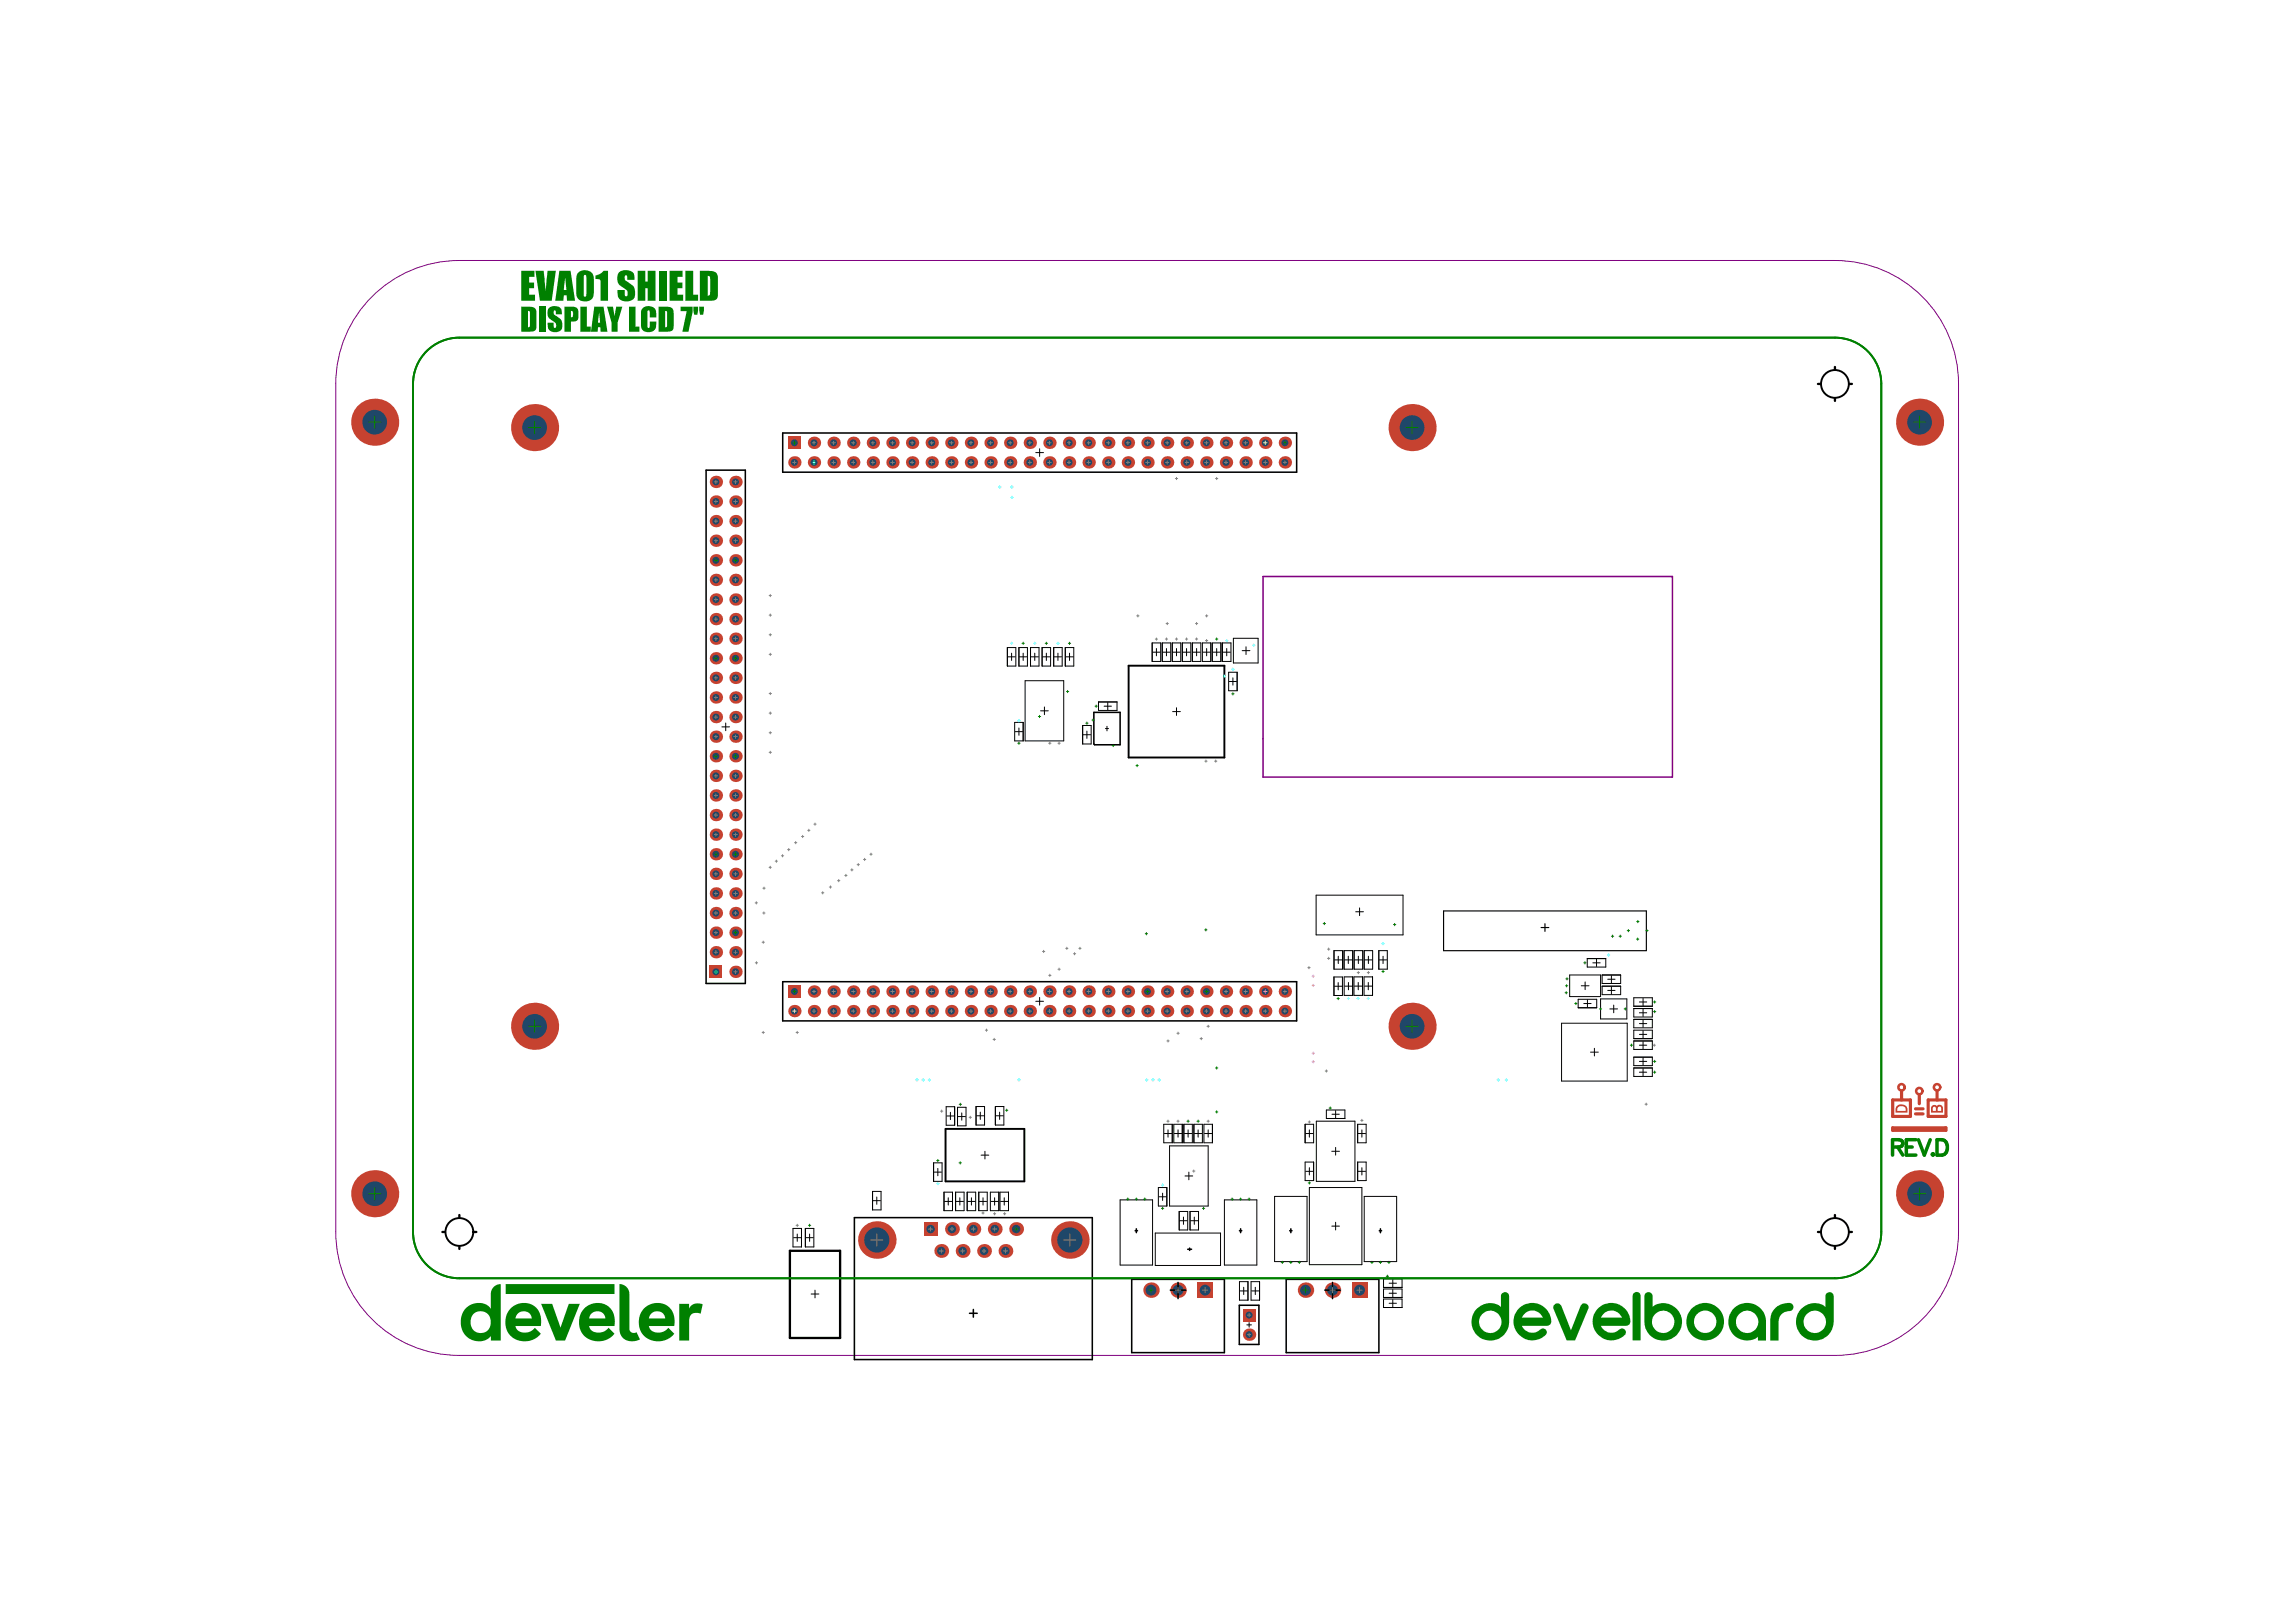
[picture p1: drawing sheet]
<svg xmlns="http://www.w3.org/2000/svg" width="297mm" height="210mm" viewBox="0 0 297 210" stroke-linecap="round" stroke-linejoin="round" font-family="sans-serif">
<path d="M244.9 142.3h2.3v2.2h-2.3zM244.9 146h6.8v.3h-6.8zM246 141.2v1.1M247.8 144.1h1M247.8 143.5h1M248.3 141.7v1.1M249.5 142.3h2.2v2.2h-2.2zM250.6 141.2v1.1" fill="none" stroke="#c64230" stroke-width=".41"/>
<g fill="#c64230">
<path d="M245.5 143.3v.5h1v-.4l-.2-.2h-.5zM245.3 143.2l.5-.3 .7 .1 .3 .5v.5h-1.6v-.5z"/>
<path d="M250.1 143.3l-.1 .5h.5v-.3a.21 .21 0 0 0-.2-.3 .21 .21 0 0 0-.2 .1zM250.7 143.3v.5h.4v-.3a.23 .23 0 0 0-.1-.3 .23 .23 0 0 0-.3 .1zM250 143.1l.2-.1h.2a.2 .2 0 0 0 .2 .1 .2 .2 0 0 0 .2-.1h.3a.41 .41 0 0 1 .3 .5v.5h-1.6v-.6z"/>
</g>
<g fill="none" stroke="#c64230" stroke-width=".33">
<circle cx="246" cy="140.7" r=".41"/>
<circle cx="248.3" cy="141.2" r=".41"/>
<circle cx="250.6" cy="140.7" r=".41"/>
</g>
<circle cx="92.6" cy="118.2" r=".8" fill="#c64230"/>
<circle cx="92.6" cy="118.2" r=".45" fill="#1f4769"/>
<circle cx="92.6" cy="108" r=".8" fill="#c64230"/>
<circle cx="92.6" cy="108" r=".45" fill="#1f4769"/>
<circle cx="92.6" cy="97.9" r=".8" fill="#c64230"/>
<circle cx="92.6" cy="97.9" r=".45" fill="#1f4769"/>
<circle cx="92.6" cy="87.7" r=".8" fill="#c64230"/>
<circle cx="92.6" cy="87.7" r=".45" fill="#1f4769"/>
<circle cx="92.6" cy="77.6" r=".8" fill="#c64230"/>
<circle cx="92.6" cy="77.6" r=".45" fill="#1f4769"/>
<circle cx="92.6" cy="67.4" r=".8" fill="#c64230"/>
<circle cx="92.6" cy="67.4" r=".45" fill="#1f4769"/>
<path d="M102 127.5h1.6v1.6h-1.6z" fill-rule="evenodd" fill="#c64230"/>
<circle cx="102.8" cy="128.3" r=".45" fill="#1f4769"/>
<path d="M102 56.5h1.6v1.6h-1.6z" fill-rule="evenodd" fill="#c64230"/>
<circle cx="102.8" cy="57.3" r=".45" fill="#1f4769"/>
<circle cx="112.9" cy="128.3" r=".8" fill="#c64230"/>
<circle cx="112.9" cy="128.3" r=".45" fill="#1f4769"/>
<circle cx="112.9" cy="57.3" r=".8" fill="#c64230"/>
<circle cx="112.9" cy="57.3" r=".45" fill="#1f4769"/>
<circle cx="123.1" cy="128.3" r=".8" fill="#c64230"/>
<circle cx="123.1" cy="128.3" r=".45" fill="#1f4769"/>
<circle cx="123.1" cy="57.3" r=".8" fill="#c64230"/>
<circle cx="123.1" cy="57.3" r=".45" fill="#1f4769"/>
<circle cx="133.2" cy="128.3" r=".8" fill="#c64230"/>
<circle cx="133.2" cy="128.3" r=".45" fill="#1f4769"/>
<circle cx="133.2" cy="57.3" r=".8" fill="#c64230"/>
<circle cx="133.2" cy="57.3" r=".45" fill="#1f4769"/>
<circle cx="143.4" cy="128.3" r=".8" fill="#c64230"/>
<circle cx="143.4" cy="128.3" r=".45" fill="#1f4769"/>
<circle cx="143.4" cy="57.3" r=".8" fill="#c64230"/>
<circle cx="143.4" cy="57.3" r=".45" fill="#1f4769"/>
<circle cx="153.5" cy="128.3" r=".8" fill="#c64230"/>
<circle cx="153.5" cy="128.3" r=".45" fill="#1f4769"/>
<circle cx="153.5" cy="57.3" r=".8" fill="#c64230"/>
<circle cx="153.5" cy="57.3" r=".45" fill="#1f4769"/>
<circle cx="161.6" cy="172.7" r=".8" fill="#c64230"/>
<circle cx="161.6" cy="172.7" r=".45" fill="#1f4769"/>
<circle cx="163.7" cy="128.3" r=".8" fill="#c64230"/>
<circle cx="163.7" cy="128.3" r=".45" fill="#1f4769"/>
<circle cx="163.7" cy="57.3" r=".8" fill="#c64230"/>
<circle cx="163.7" cy="57.3" r=".45" fill="#1f4769"/>
<circle cx="92.6" cy="120.7" r=".8" fill="#c64230"/>
<circle cx="92.6" cy="120.7" r=".45" fill="#1f4769"/>
<circle cx="92.6" cy="123.2" r=".8" fill="#c64230"/>
<circle cx="92.6" cy="123.2" r=".45" fill="#1f4769"/>
<circle cx="92.6" cy="113.1" r=".8" fill="#c64230"/>
<circle cx="92.6" cy="113.1" r=".45" fill="#1f4769"/>
<circle cx="92.6" cy="115.6" r=".8" fill="#c64230"/>
<circle cx="92.6" cy="115.6" r=".45" fill="#1f4769"/>
<circle cx="92.6" cy="105.5" r=".8" fill="#c64230"/>
<circle cx="92.6" cy="105.5" r=".45" fill="#1f4769"/>
<circle cx="92.6" cy="102.9" r=".8" fill="#c64230"/>
<circle cx="92.6" cy="102.9" r=".45" fill="#1f4769"/>
<circle cx="92.6" cy="100.4" r=".8" fill="#c64230"/>
<circle cx="92.6" cy="100.4" r=".45" fill="#1f4769"/>
<circle cx="92.6" cy="95.3" r=".8" fill="#c64230"/>
<circle cx="92.6" cy="95.3" r=".45" fill="#1f4769"/>
<circle cx="92.6" cy="92.8" r=".8" fill="#c64230"/>
<circle cx="92.6" cy="92.8" r=".45" fill="#1f4769"/>
<circle cx="92.6" cy="90.3" r=".8" fill="#c64230"/>
<circle cx="92.6" cy="90.3" r=".45" fill="#1f4769"/>
<circle cx="92.6" cy="82.7" r=".8" fill="#c64230"/>
<circle cx="92.6" cy="82.7" r=".45" fill="#1f4769"/>
<circle cx="92.6" cy="80.1" r=".8" fill="#c64230"/>
<circle cx="92.6" cy="80.1" r=".45" fill="#1f4769"/>
<circle cx="92.6" cy="75" r=".8" fill="#c64230"/>
<circle cx="92.6" cy="75" r=".45" fill="#1f4769"/>
<circle cx="92.6" cy="72.5" r=".8" fill="#c64230"/>
<circle cx="92.6" cy="72.5" r=".45" fill="#1f4769"/>
<circle cx="92.6" cy="64.9" r=".8" fill="#c64230"/>
<circle cx="92.6" cy="64.9" r=".45" fill="#1f4769"/>
<circle cx="92.6" cy="62.4" r=".8" fill="#c64230"/>
<circle cx="92.6" cy="62.4" r=".45" fill="#1f4769"/>
<circle cx="102.8" cy="130.8" r=".8" fill="#c64230"/>
<circle cx="102.8" cy="130.8" r=".45" fill="#1f4769"/>
<circle cx="102.8" cy="59.8" r=".8" fill="#c64230"/>
<circle cx="102.8" cy="59.8" r=".45" fill="#1f4769"/>
<circle cx="112.9" cy="130.8" r=".8" fill="#c64230"/>
<circle cx="112.9" cy="130.8" r=".45" fill="#1f4769"/>
<circle cx="112.9" cy="59.8" r=".8" fill="#c64230"/>
<circle cx="112.9" cy="59.8" r=".45" fill="#1f4769"/>
<circle cx="123.1" cy="130.8" r=".8" fill="#c64230"/>
<circle cx="123.1" cy="130.8" r=".45" fill="#1f4769"/>
<circle cx="123.1" cy="59.8" r=".8" fill="#c64230"/>
<circle cx="123.1" cy="59.8" r=".45" fill="#1f4769"/>
<circle cx="127.3" cy="161.9" r=".89" fill="#c64230"/>
<circle cx="127.3" cy="161.9" r=".54" fill="#1f4769"/>
<circle cx="133.2" cy="130.8" r=".8" fill="#c64230"/>
<circle cx="133.2" cy="130.8" r=".45" fill="#1f4769"/>
<circle cx="133.2" cy="59.8" r=".8" fill="#c64230"/>
<circle cx="133.2" cy="59.8" r=".45" fill="#1f4769"/>
<circle cx="143.4" cy="130.8" r=".8" fill="#c64230"/>
<circle cx="143.4" cy="130.8" r=".45" fill="#1f4769"/>
<circle cx="143.4" cy="59.8" r=".8" fill="#c64230"/>
<circle cx="143.4" cy="59.8" r=".45" fill="#1f4769"/>
<circle cx="153.5" cy="130.8" r=".8" fill="#c64230"/>
<circle cx="153.5" cy="130.8" r=".45" fill="#1f4769"/>
<circle cx="153.5" cy="59.8" r=".8" fill="#c64230"/>
<circle cx="153.5" cy="59.8" r=".45" fill="#1f4769"/>
<path d="M160.8 169.4h1.6v1.6h-1.6z" fill-rule="evenodd" fill="#c64230"/>
<circle cx="161.6" cy="170.2" r=".45" fill="#1f4769"/>
<circle cx="163.7" cy="130.8" r=".8" fill="#c64230"/>
<circle cx="163.7" cy="130.8" r=".45" fill="#1f4769"/>
<circle cx="163.7" cy="59.8" r=".8" fill="#c64230"/>
<circle cx="163.7" cy="59.8" r=".45" fill="#1f4769"/>
<path d="M91.8 125h1.6v1.6h-1.6z" fill-rule="evenodd" fill="#c64230"/>
<circle cx="92.6" cy="125.8" r=".45" fill="#1f4769"/>
<circle cx="92.6" cy="110.5" r=".8" fill="#c64230"/>
<circle cx="92.6" cy="110.5" r=".45" fill="#1f4769"/>
<circle cx="92.6" cy="85.2" r=".8" fill="#c64230"/>
<circle cx="92.6" cy="85.2" r=".45" fill="#1f4769"/>
<circle cx="92.6" cy="70" r=".8" fill="#c64230"/>
<circle cx="92.6" cy="70" r=".45" fill="#1f4769"/>
<circle cx="123.2" cy="159.1" r=".89" fill="#c64230"/>
<circle cx="123.2" cy="159.1" r=".54" fill="#1f4769"/>
<circle cx="131.5" cy="159.1" r=".89" fill="#c64230"/>
<circle cx="131.5" cy="159.1" r=".54" fill="#1f4769"/>
<circle cx="95.2" cy="118.2" r=".8" fill="#c64230"/>
<circle cx="95.2" cy="118.2" r=".45" fill="#1f4769"/>
<circle cx="95.2" cy="108" r=".8" fill="#c64230"/>
<circle cx="95.2" cy="108" r=".45" fill="#1f4769"/>
<circle cx="95.2" cy="97.9" r=".8" fill="#c64230"/>
<circle cx="95.2" cy="97.9" r=".45" fill="#1f4769"/>
<circle cx="95.2" cy="87.7" r=".8" fill="#c64230"/>
<circle cx="95.2" cy="87.7" r=".45" fill="#1f4769"/>
<circle cx="95.2" cy="77.6" r=".8" fill="#c64230"/>
<circle cx="95.2" cy="77.6" r=".45" fill="#1f4769"/>
<circle cx="95.2" cy="67.4" r=".8" fill="#c64230"/>
<circle cx="95.2" cy="67.4" r=".45" fill="#1f4769"/>
<circle cx="107.8" cy="128.3" r=".8" fill="#c64230"/>
<circle cx="107.8" cy="128.3" r=".45" fill="#1f4769"/>
<circle cx="110.4" cy="128.3" r=".8" fill="#c64230"/>
<circle cx="110.4" cy="128.3" r=".45" fill="#1f4769"/>
<circle cx="107.8" cy="57.3" r=".8" fill="#c64230"/>
<circle cx="107.8" cy="57.3" r=".45" fill="#1f4769"/>
<circle cx="110.4" cy="57.3" r=".8" fill="#c64230"/>
<circle cx="110.4" cy="57.3" r=".45" fill="#1f4769"/>
<circle cx="115.5" cy="128.3" r=".8" fill="#c64230"/>
<circle cx="115.5" cy="128.3" r=".45" fill="#1f4769"/>
<circle cx="118" cy="128.3" r=".8" fill="#c64230"/>
<circle cx="118" cy="128.3" r=".45" fill="#1f4769"/>
<circle cx="115.5" cy="57.3" r=".8" fill="#c64230"/>
<circle cx="115.5" cy="57.3" r=".45" fill="#1f4769"/>
<circle cx="118" cy="57.3" r=".8" fill="#c64230"/>
<circle cx="118" cy="57.3" r=".45" fill="#1f4769"/>
<circle cx="128.2" cy="128.3" r=".8" fill="#c64230"/>
<circle cx="128.2" cy="128.3" r=".45" fill="#1f4769"/>
<circle cx="125.6" cy="128.3" r=".8" fill="#c64230"/>
<circle cx="125.6" cy="128.3" r=".45" fill="#1f4769"/>
<circle cx="128.2" cy="57.3" r=".8" fill="#c64230"/>
<circle cx="128.2" cy="57.3" r=".45" fill="#1f4769"/>
<circle cx="125.6" cy="57.3" r=".8" fill="#c64230"/>
<circle cx="125.6" cy="57.3" r=".45" fill="#1f4769"/>
<circle cx="135.8" cy="128.3" r=".8" fill="#c64230"/>
<circle cx="135.8" cy="128.3" r=".45" fill="#1f4769"/>
<circle cx="130.7" cy="128.3" r=".8" fill="#c64230"/>
<circle cx="130.7" cy="128.3" r=".45" fill="#1f4769"/>
<circle cx="135.8" cy="57.3" r=".8" fill="#c64230"/>
<circle cx="135.8" cy="57.3" r=".45" fill="#1f4769"/>
<circle cx="130.7" cy="57.3" r=".8" fill="#c64230"/>
<circle cx="130.7" cy="57.3" r=".45" fill="#1f4769"/>
<circle cx="140.8" cy="128.3" r=".8" fill="#c64230"/>
<circle cx="140.8" cy="128.3" r=".45" fill="#1f4769"/>
<circle cx="138.3" cy="128.3" r=".8" fill="#c64230"/>
<circle cx="138.3" cy="128.3" r=".45" fill="#1f4769"/>
<circle cx="140.8" cy="57.3" r=".8" fill="#c64230"/>
<circle cx="140.8" cy="57.3" r=".45" fill="#1f4769"/>
<circle cx="138.3" cy="57.3" r=".8" fill="#c64230"/>
<circle cx="138.3" cy="57.3" r=".45" fill="#1f4769"/>
<circle cx="151" cy="128.3" r=".8" fill="#c64230"/>
<circle cx="151" cy="128.3" r=".45" fill="#1f4769"/>
<circle cx="148.5" cy="128.3" r=".8" fill="#c64230"/>
<circle cx="148.5" cy="128.3" r=".45" fill="#1f4769"/>
<circle cx="151" cy="57.3" r=".8" fill="#c64230"/>
<circle cx="151" cy="57.3" r=".45" fill="#1f4769"/>
<circle cx="148.5" cy="57.3" r=".8" fill="#c64230"/>
<circle cx="148.5" cy="57.3" r=".45" fill="#1f4769"/>
<circle cx="158.6" cy="128.3" r=".8" fill="#c64230"/>
<circle cx="158.6" cy="128.3" r=".45" fill="#1f4769"/>
<circle cx="156.1" cy="128.3" r=".8" fill="#c64230"/>
<circle cx="156.1" cy="128.3" r=".45" fill="#1f4769"/>
<circle cx="158.6" cy="57.3" r=".8" fill="#c64230"/>
<circle cx="158.6" cy="57.3" r=".45" fill="#1f4769"/>
<circle cx="156.1" cy="57.3" r=".8" fill="#c64230"/>
<circle cx="156.1" cy="57.3" r=".45" fill="#1f4769"/>
<circle cx="166.2" cy="128.3" r=".8" fill="#c64230"/>
<circle cx="166.2" cy="128.3" r=".45" fill="#1f4769"/>
<circle cx="166.2" cy="57.3" r=".8" fill="#c64230"/>
<circle cx="166.2" cy="57.3" r=".45" fill="#1f4769"/>
<circle cx="95.2" cy="120.7" r=".8" fill="#c64230"/>
<circle cx="95.2" cy="120.7" r=".45" fill="#1f4769"/>
<circle cx="95.2" cy="123.2" r=".8" fill="#c64230"/>
<circle cx="95.2" cy="123.2" r=".45" fill="#1f4769"/>
<circle cx="95.2" cy="113.1" r=".8" fill="#c64230"/>
<circle cx="95.2" cy="113.1" r=".45" fill="#1f4769"/>
<circle cx="95.2" cy="115.6" r=".8" fill="#c64230"/>
<circle cx="95.2" cy="115.6" r=".45" fill="#1f4769"/>
<circle cx="95.2" cy="105.5" r=".8" fill="#c64230"/>
<circle cx="95.2" cy="105.5" r=".45" fill="#1f4769"/>
<circle cx="95.2" cy="102.9" r=".8" fill="#c64230"/>
<circle cx="95.2" cy="102.9" r=".45" fill="#1f4769"/>
<circle cx="95.2" cy="100.4" r=".8" fill="#c64230"/>
<circle cx="95.2" cy="100.4" r=".45" fill="#1f4769"/>
<circle cx="95.2" cy="95.3" r=".8" fill="#c64230"/>
<circle cx="95.2" cy="95.3" r=".45" fill="#1f4769"/>
<circle cx="95.2" cy="92.8" r=".8" fill="#c64230"/>
<circle cx="95.2" cy="92.8" r=".45" fill="#1f4769"/>
<circle cx="95.2" cy="90.3" r=".8" fill="#c64230"/>
<circle cx="95.2" cy="90.3" r=".45" fill="#1f4769"/>
<circle cx="95.2" cy="82.7" r=".8" fill="#c64230"/>
<circle cx="95.2" cy="82.7" r=".45" fill="#1f4769"/>
<circle cx="95.2" cy="80.1" r=".8" fill="#c64230"/>
<circle cx="95.2" cy="80.1" r=".45" fill="#1f4769"/>
<circle cx="95.2" cy="75" r=".8" fill="#c64230"/>
<circle cx="95.2" cy="75" r=".45" fill="#1f4769"/>
<circle cx="95.2" cy="72.5" r=".8" fill="#c64230"/>
<circle cx="95.2" cy="72.5" r=".45" fill="#1f4769"/>
<circle cx="95.2" cy="64.9" r=".8" fill="#c64230"/>
<circle cx="95.2" cy="64.9" r=".45" fill="#1f4769"/>
<circle cx="95.2" cy="62.4" r=".8" fill="#c64230"/>
<circle cx="95.2" cy="62.4" r=".45" fill="#1f4769"/>
<circle cx="107.8" cy="130.8" r=".8" fill="#c64230"/>
<circle cx="107.8" cy="130.8" r=".45" fill="#1f4769"/>
<circle cx="110.4" cy="130.8" r=".8" fill="#c64230"/>
<circle cx="110.4" cy="130.8" r=".45" fill="#1f4769"/>
<circle cx="107.8" cy="59.8" r=".8" fill="#c64230"/>
<circle cx="107.8" cy="59.8" r=".45" fill="#1f4769"/>
<circle cx="110.4" cy="59.8" r=".8" fill="#c64230"/>
<circle cx="110.4" cy="59.8" r=".45" fill="#1f4769"/>
<circle cx="115.5" cy="130.8" r=".8" fill="#c64230"/>
<circle cx="115.5" cy="130.8" r=".45" fill="#1f4769"/>
<circle cx="118" cy="130.8" r=".8" fill="#c64230"/>
<circle cx="118" cy="130.8" r=".45" fill="#1f4769"/>
<circle cx="115.5" cy="59.8" r=".8" fill="#c64230"/>
<circle cx="115.5" cy="59.8" r=".45" fill="#1f4769"/>
<circle cx="118" cy="59.8" r=".8" fill="#c64230"/>
<circle cx="118" cy="59.8" r=".45" fill="#1f4769"/>
<circle cx="124.5" cy="161.9" r=".89" fill="#c64230"/>
<circle cx="124.5" cy="161.9" r=".54" fill="#1f4769"/>
<circle cx="128.2" cy="130.8" r=".8" fill="#c64230"/>
<circle cx="128.2" cy="130.8" r=".45" fill="#1f4769"/>
<circle cx="125.6" cy="130.8" r=".8" fill="#c64230"/>
<circle cx="125.6" cy="130.8" r=".45" fill="#1f4769"/>
<circle cx="128.2" cy="59.8" r=".8" fill="#c64230"/>
<circle cx="128.2" cy="59.8" r=".45" fill="#1f4769"/>
<circle cx="125.6" cy="59.8" r=".8" fill="#c64230"/>
<circle cx="125.6" cy="59.8" r=".45" fill="#1f4769"/>
<circle cx="135.8" cy="130.8" r=".8" fill="#c64230"/>
<circle cx="135.8" cy="130.8" r=".45" fill="#1f4769"/>
<circle cx="130.7" cy="130.8" r=".8" fill="#c64230"/>
<circle cx="130.7" cy="130.8" r=".45" fill="#1f4769"/>
<circle cx="135.8" cy="59.8" r=".8" fill="#c64230"/>
<circle cx="135.8" cy="59.8" r=".45" fill="#1f4769"/>
<circle cx="130.7" cy="59.8" r=".8" fill="#c64230"/>
<circle cx="130.7" cy="59.8" r=".45" fill="#1f4769"/>
<circle cx="140.8" cy="130.8" r=".8" fill="#c64230"/>
<circle cx="140.8" cy="130.8" r=".45" fill="#1f4769"/>
<circle cx="138.3" cy="130.8" r=".8" fill="#c64230"/>
<circle cx="138.3" cy="130.8" r=".45" fill="#1f4769"/>
<circle cx="140.8" cy="59.8" r=".8" fill="#c64230"/>
<circle cx="140.8" cy="59.8" r=".45" fill="#1f4769"/>
<circle cx="138.3" cy="59.8" r=".8" fill="#c64230"/>
<circle cx="138.3" cy="59.8" r=".45" fill="#1f4769"/>
<circle cx="151" cy="130.8" r=".8" fill="#c64230"/>
<circle cx="151" cy="130.8" r=".45" fill="#1f4769"/>
<circle cx="148.5" cy="130.8" r=".8" fill="#c64230"/>
<circle cx="148.5" cy="130.8" r=".45" fill="#1f4769"/>
<circle cx="151" cy="59.8" r=".8" fill="#c64230"/>
<circle cx="151" cy="59.8" r=".45" fill="#1f4769"/>
<circle cx="148.5" cy="59.8" r=".8" fill="#c64230"/>
<circle cx="148.5" cy="59.8" r=".45" fill="#1f4769"/>
<circle cx="158.6" cy="130.8" r=".8" fill="#c64230"/>
<circle cx="158.6" cy="130.8" r=".45" fill="#1f4769"/>
<circle cx="156.1" cy="130.8" r=".8" fill="#c64230"/>
<circle cx="156.1" cy="130.8" r=".45" fill="#1f4769"/>
<circle cx="158.6" cy="59.8" r=".8" fill="#c64230"/>
<circle cx="158.6" cy="59.8" r=".45" fill="#1f4769"/>
<circle cx="156.1" cy="59.8" r=".8" fill="#c64230"/>
<circle cx="156.1" cy="59.8" r=".45" fill="#1f4769"/>
<circle cx="166.2" cy="130.8" r=".8" fill="#c64230"/>
<circle cx="166.2" cy="130.8" r=".45" fill="#1f4769"/>
<circle cx="166.2" cy="59.8" r=".8" fill="#c64230"/>
<circle cx="166.2" cy="59.8" r=".45" fill="#1f4769"/>
<circle cx="69.2" cy="132.8" r="3" fill="#c64230"/>
<circle cx="69.2" cy="132.8" r="1.6" fill="#1f4769"/>
<circle cx="95.2" cy="125.8" r=".8" fill="#c64230"/>
<circle cx="95.2" cy="125.8" r=".45" fill="#1f4769"/>
<circle cx="95.2" cy="110.5" r=".8" fill="#c64230"/>
<circle cx="95.2" cy="110.5" r=".45" fill="#1f4769"/>
<circle cx="95.2" cy="85.2" r=".8" fill="#c64230"/>
<circle cx="95.2" cy="85.2" r=".45" fill="#1f4769"/>
<circle cx="95.2" cy="70" r=".8" fill="#c64230"/>
<circle cx="95.2" cy="70" r=".45" fill="#1f4769"/>
<circle cx="125.9" cy="159.1" r=".89" fill="#c64230"/>
<circle cx="125.9" cy="159.1" r=".54" fill="#1f4769"/>
<circle cx="152.4" cy="167" r="1" fill="#c64230"/>
<circle cx="152.4" cy="167" r=".7" fill="#1f4769"/>
<circle cx="148.9" cy="167" r="1" fill="#c64230"/>
<circle cx="148.9" cy="167" r=".7" fill="#1f4769"/>
<path d="M154.9 166h2v2h-2z" fill-rule="evenodd" fill="#c64230"/>
<circle cx="155.9" cy="167" r=".7" fill="#1f4769"/>
<circle cx="168.9" cy="167" r="1" fill="#c64230"/>
<circle cx="168.9" cy="167" r=".7" fill="#1f4769"/>
<circle cx="172.4" cy="167" r="1" fill="#c64230"/>
<circle cx="172.4" cy="167" r=".7" fill="#1f4769"/>
<path d="M174.9 166h2v2h-2z" fill-rule="evenodd" fill="#c64230"/>
<circle cx="175.9" cy="167" r=".7" fill="#1f4769"/>
<circle cx="182.7" cy="132.8" r="3" fill="#c64230"/>
<circle cx="182.7" cy="132.8" r="1.6" fill="#1f4769"/>
<circle cx="69.2" cy="55.3" r="3" fill="#c64230"/>
<circle cx="69.2" cy="55.3" r="1.6" fill="#1f4769"/>
<circle cx="182.7" cy="55.3" r="3" fill="#c64230"/>
<circle cx="182.7" cy="55.3" r="1.6" fill="#1f4769"/>
<circle cx="105.3" cy="128.3" r=".8" fill="#c64230"/>
<circle cx="105.3" cy="128.3" r=".45" fill="#1f4769"/>
<circle cx="120.5" cy="128.3" r=".8" fill="#c64230"/>
<circle cx="120.5" cy="128.3" r=".45" fill="#1f4769"/>
<circle cx="105.3" cy="57.3" r=".8" fill="#c64230"/>
<circle cx="105.3" cy="57.3" r=".45" fill="#1f4769"/>
<circle cx="120.5" cy="57.3" r=".8" fill="#c64230"/>
<circle cx="120.5" cy="57.3" r=".45" fill="#1f4769"/>
<circle cx="145.9" cy="128.3" r=".8" fill="#c64230"/>
<circle cx="145.9" cy="128.3" r=".45" fill="#1f4769"/>
<circle cx="145.9" cy="57.3" r=".8" fill="#c64230"/>
<circle cx="145.9" cy="57.3" r=".45" fill="#1f4769"/>
<circle cx="161.2" cy="128.3" r=".8" fill="#c64230"/>
<circle cx="161.2" cy="128.3" r=".45" fill="#1f4769"/>
<circle cx="161.2" cy="57.3" r=".8" fill="#c64230"/>
<circle cx="161.2" cy="57.3" r=".45" fill="#1f4769"/>
<circle cx="48.5" cy="154.5" r="3" fill="#c64230"/>
<circle cx="48.5" cy="154.5" r="1.6" fill="#1f4769"/>
<circle cx="121.8" cy="161.9" r=".89" fill="#c64230"/>
<circle cx="121.8" cy="161.9" r=".54" fill="#1f4769"/>
<circle cx="105.3" cy="130.8" r=".8" fill="#c64230"/>
<circle cx="105.3" cy="130.8" r=".45" fill="#1f4769"/>
<circle cx="120.5" cy="130.8" r=".8" fill="#c64230"/>
<circle cx="120.5" cy="130.8" r=".45" fill="#1f4769"/>
<circle cx="105.3" cy="59.8" r=".8" fill="#c64230"/>
<circle cx="105.3" cy="59.8" r=".45" fill="#1f4769"/>
<circle cx="120.5" cy="59.8" r=".8" fill="#c64230"/>
<circle cx="120.5" cy="59.8" r=".45" fill="#1f4769"/>
<circle cx="130.1" cy="161.9" r=".89" fill="#c64230"/>
<circle cx="130.1" cy="161.9" r=".54" fill="#1f4769"/>
<circle cx="145.9" cy="130.8" r=".8" fill="#c64230"/>
<circle cx="145.9" cy="130.8" r=".45" fill="#1f4769"/>
<circle cx="145.9" cy="59.8" r=".8" fill="#c64230"/>
<circle cx="145.9" cy="59.8" r=".45" fill="#1f4769"/>
<circle cx="161.2" cy="130.8" r=".8" fill="#c64230"/>
<circle cx="161.2" cy="130.8" r=".45" fill="#1f4769"/>
<circle cx="161.2" cy="59.8" r=".8" fill="#c64230"/>
<circle cx="161.2" cy="59.8" r=".45" fill="#1f4769"/>
<circle cx="248.3" cy="154.5" r="3" fill="#c64230"/>
<circle cx="248.3" cy="154.5" r="1.6" fill="#1f4769"/>
<path d="M119.5 158.2h1.8v1.7h-1.8z" fill-rule="evenodd" fill="#c64230"/>
<circle cx="120.4" cy="159.1" r=".54" fill="#1f4769"/>
<circle cx="113.4" cy="160.5" r="2.43" fill="#c64230"/>
<circle cx="113.4" cy="160.5" r="1.63" fill="#1f4769"/>
<circle cx="128.7" cy="159.1" r=".89" fill="#c64230"/>
<circle cx="128.7" cy="159.1" r=".54" fill="#1f4769"/>
<circle cx="138.4" cy="160.5" r="2.43" fill="#c64230"/>
<circle cx="138.4" cy="160.5" r="1.63" fill="#1f4769"/>
<circle cx="48.5" cy="54.6" r="3" fill="#c64230"/>
<circle cx="48.5" cy="54.6" r="1.6" fill="#1f4769"/>
<circle cx="248.3" cy="54.6" r="3" fill="#c64230"/>
<circle cx="248.3" cy="54.6" r="1.6" fill="#1f4769"/>
<path d="M163.4 74.6h53v26h-53z" fill="none" stroke="#800080" stroke-width=".2"/>
<path d="M48.1 38.4a15.9 15.9 0 0 1 11.3-4.7h178a16 16 0 0 1 16 16v109.7a16 16 0 0 1-16 16h-178a16 16 0 0 1-16-16v-109.7a15.9 15.9 0 0 1 4.7-11.3z" fill="none" stroke="#800080" stroke-width=".13"/>
<g fill="none" stroke="#000" stroke-width=".13">
<path d="M134 58.6h1M134.5 58.1v1M93.4 94.1h1M93.9 93.6v1M130.3 83.8h1.1v2.4h-1.1zM130.4 85h.9M130.9 84.5v1M131.3 93.5h1.1v2.4h-1.1zM131.3 94.7h1M131.8 83.8h1.1v2.4h-1.1zM131.8 94.2v1M131.9 85h.9"/>
<path d="M132.4 84.5v1M132.6 88.1h5v7.8h-5zM133.3 83.8h1.1v2.4h-1.1zM133.4 85h.9M133.9 84.5v1M134.6 92h1M134.8 83.8h1.1v2.4h-1.1zM134.9 85h.9M135.1 91.5v1M135.4 84.5v1M136.3 83.8h1.1v2.4h-1.1zM136.4 85h.9"/>
<path d="M136.9 84.5v1M137.8 83.8h1.1v2.4h-1.1zM137.9 85h.9M138.4 84.5v1M140.1 93.9h1.1v2.4h-1.1zM140.1 95.1h1M140.6 94.6v1M142.1 90.8h2.4v1.1h-2.4zM142.8 91.4h1M143 94.3h.4M143.2 94v.6M143.3 90.9v1"/>
<path d="M149.1 83.2h1.1v2.4h-1.1zM149.1 84.4h1M149.6 83.9v1M150.4 83.2h1.1v2.4h-1.1zM150.4 84.4h1M150.9 83.9v1M151.7 83.2h1.1v2.4h-1.1zM151.7 92.1h1M151.7 84.4h1M152.2 83.9v1M152.2 91.6v1M153 83.2h1.1v2.4h-1.1z"/>
<path d="M153 84.4h1M153.5 83.9v1M154.3 83.2h1.1v2.4h-1.1zM154.3 84.4h1M154.8 83.9v1M155.6 83.2h1.1v2.4h-1.1zM155.6 84.4h1M156.1 83.9v1M156.9 83.2h1.1v2.4h-1.1zM156.9 84.4h1M157.4 83.9v1M158.2 83.2h1.1v2.4h-1.1z"/>
<path d="M158.2 84.4h1M158.7 83.9v1M159 87h1.1v2.4h-1.1zM159 88.2h1M159.5 87.7v1M159.6 82.6h3.2v3.2h-3.2zM160.7 84.2h1M161.2 83.7v1M170.3 115.8h11.2v5.2h-11.2zM175.4 118h1M175.9 117.5v1M134 129.6h1"/>
<path d="M134.5 129.1v1M172.6 126.4h1.1v2.4h-1.1zM172.6 123h1.1v2.4h-1.1zM172.7 127.6h.9M172.7 124.2h.9M173.1 127.2v.9M173.1 123.7v1M173.9 123h1.1v2.4h-1.1zM173.9 126.4h1.1v2.4h-1.1zM174 124.2h.9M174 127.6h.9M174.4 123.7v1"/>
<path d="M174.4 127.1v1M175.2 126.4h1.1v2.4h-1.1zM175.2 123h1.1v2.4h-1.1zM175.2 127.6h1M175.3 124.2h.9M175.7 127.1v1M175.7 123.7v1M176.5 126.4h1.1v2.4h-1.1zM176.5 123h1.1v2.4h-1.1zM176.5 127.6h1M176.6 124.2h.9M177 127.1v1"/>
<path d="M177 123.7v1M178.4 123h1.1v2.4h-1.1zM178.5 124.2h.9M178.9 123.7v1M202 132.4h8.5v7.5h-8.5zM203.1 126.2h4v2.8h-4zM204.2 129.3h2.4v1.1h-2.4zM204.6 127.6h1M204.9 129.9h.9M205.1 127.1v1M205.3 124.1h2.4v1h-2.4zM205.4 129.4v.9"/>
<path d="M205.8 136.2h1M206.1 124.6h.9M206.3 135.7v1M206.5 124.1v1M207.1 129.3h3.4v2.6h-3.4zM207.3 127.6h2.4v1.1h-2.4zM207.3 126.2h2.4v1.1h-2.4zM208 128.2h.9M208 126.7h.9M208.3 130.6h1M208.5 126.2v1M208.5 127.7v.9"/>
<path d="M208.8 130.1v1M211.4 130.5h2.4v1.1h-2.4zM211.4 131.9h2.4v1.1h-2.4zM211.4 134.7h2.4v1.1h-2.4zM211.4 136.8h2.4v1.1h-2.4zM211.4 138.2h2.4v1.1h-2.4zM211.4 129.1h2.4v1.1h-2.4zM211.4 133.3h2.4v1.1h-2.4zM212.1 138.8h.9M212.1 137.4h.9M212.1 132.5h.9M212.1 131.1h.9"/>
<path d="M212.1 135.3h.9M212.1 133.9h.9M212.1 129.7h.9M212.6 130.6v.9M212.6 132v.9M212.6 134.8v.9M212.6 136.9v.9M212.6 138.3v.9M212.6 129.2v.9M212.6 133.4v.9M102.6 159h1.1v2.4h-1.1zM103.1 159.7v.9"/>
<path d="M104.2 159h1.1v2.4h-1.1zM104.7 159.7v.9M112.9 154.2h1.1v2.4h-1.1zM113 155.4h.9M113.4 154.9v1M120.8 150.5h1.1v2.4h-1.1zM120.9 151.7h.9M121.3 151.2v1M122.1 154.3h1.1v2.4h-1.1zM122.2 155.5h1M122.4 143.2h1.1v2.4h-1.1zM122.5 144.4h.9"/>
<path d="M122.7 155v1M123 143.9v1M123.6 154.3h1.1v2.4h-1.1zM123.7 155.5h1M123.9 143.3h1.1v2.4h-1.1zM124 144.5h.9M124.2 155v1M124.4 144v1M125.1 154.3h1.1v2.4h-1.1zM125.2 155.5h1M125.7 155v1M126.3 143.2h1.1v2.4h-1.1z"/>
<path d="M126.3 144.4h1M126.6 154.3h1.1v2.4h-1.1zM126.7 155.5h.9M126.8 143.9v1M126.9 149.5h1M127.2 155v1M127.4 149v1M128.1 154.3h1.1v2.4h-1.1zM128.2 155.5h.9M128.7 155v1M128.8 143.2h1.1v2.4h-1.1zM128.8 144.4h1"/>
<path d="M129.3 143.9v1M129.4 154.3h1.1v2.4h-1.1zM129.4 155.5h1M129.9 155v1M144.9 155.3h4.2v8.4h-4.2zM149.5 159.6h8.4v4.2h-8.4zM149.9 153.7h1.1v2.4h-1.1zM149.9 154.9h1M150.4 154.4v1M150.6 145.5h1.1v2.4h-1.1zM150.6 146.7h1M151.1 146.2v1"/>
<path d="M151.3 148.3h5v7.8h-5zM151.9 145.5h1.1v2.4h-1.1zM151.9 146.7h1M152.4 146.2v1M152.6 156.8h1.1v2.4h-1.1zM152.6 158h1M153.1 157.5v.9M153.2 145.5h1.1v2.4h-1.1zM153.2 146.7h1M153.3 152.2h1M153.7 146.2v1M153.8 151.7v1"/>
<path d="M154 156.8h1.1v2.4h-1.1zM154 158h1M154.5 145.5h1.1v2.4h-1.1zM154.5 157.5v.9M154.5 146.7h1M155 146.2v1M155.8 145.5h1.1v2.4h-1.1zM155.8 146.7h1M156.3 146.2v1M158.4 155.3h4.2v8.4h-4.2zM164.9 154.8h4.2v8.5h-4.2zM168.8 145.5h1.1v2.4h-1.1z"/>
<path d="M168.8 150.4h1.1v2.4h-1.1zM168.9 146.7h1M168.9 151.6h1M169.4 146.2v1M169.4 151.1v1M169.4 153.7h6.8v10h-6.8zM170.3 145.1h5v7.8h-5zM171.6 143.6h2.4v1.1h-2.4zM172.3 158.7h1M172.3 149h1M172.3 144.2h1M172.8 143.7v1"/>
<path d="M172.8 148.5v1M172.8 158.2v1M175.6 145.5h1.1v2.4h-1.1zM175.6 150.4h1.1v2.4h-1.1zM175.7 146.7h1M175.7 151.6h1M176.2 146.2v1M176.2 151.1v1M176.5 154.8h4.2v8.5h-4.2zM102.7 160.2h.9M104.3 160.2h.9M104.9 167.5h1"/>
<path d="M105.4 167v1M160.4 165.9h1.1v2.4h-1.1zM160.4 167.1h1M160.9 166.6v.9M161.3 171.5h.6M161.6 171.2v.6M161.9 165.9h1.1v2.4h-1.1zM161.9 167.1h1M162.4 166.6v.9M179 165.5h2.4v1.1h-2.4zM179 166.8h2.4v1.1h-2.4zM179 168.1h2.4v1.1h-2.4z"/>
<path d="M179.7 168.7h1M179.7 166.1h1M179.7 167.4h1M180.2 165.6v.9M180.2 166.9v.9M180.2 168.2v.9"/>
</g>
<g fill="none" stroke="#000" stroke-width=".2">
<path d="M101.3 56h66.5v5.1h-66.5zM91.3 60.8h5.1v66.5h-5.1zM141.5 92.2h3.4v4.2h-3.3l-.1-.1zM101.3 127h66.5v5.1h-66.5zM110.5 157.6h30.8v18.3h-30.8zM146.9 159.3h.3M147 159v.5M160.4 159.3h.3M160.5 159v.5M166.8 159.3h.3M167 159v.5M178.4 159.3h.3"/>
<path d="M178.6 159v.5M125.4 170h1M125.9 169.5v1M146.4 165.6h12v9.4h-12zM151.4 167h2M152.4 166v2.1M153.7 161.7h.5M153.9 161.5v.3M160.3 168.9h2.6v5.1h-2.6zM166.4 165.6h12v9.4h-12zM171.4 167h2M172.4 166v2.1"/>
</g>
<path d="M186.8 117.9h26.2v5.1h-26.2zM199.9 119.5v1M199.4 120h1" fill="none" stroke="#000" stroke-width=".15"/>
<g fill="none" stroke="#000" stroke-width=".3">
<path d="M235.2 49.7h.3M237.4 47.5v.3M237.4 51.6v.3M239.3 49.7h.3M57.2 159.4h.3M59.4 157.2v.3M61.3 159.4h.3M235.2 159.4h.3M237.4 157.2v.3M239.3 159.4h.3M59.4 161.3v.3M102.2 161.9h6.5v11.2h-6.5z"/>
<path d="M237.4 161.3v.3"/>
</g>
<g fill="none" stroke="#000" stroke-width=".25">
<path d="M146 86.1h12.4v11.9h-12.4zM122.3 146.1h10.2v6.8h-10.2z"/>
<circle cx="237.4" cy="49.7" r="1.8"/>
<circle cx="59.4" cy="159.4" r="1.8"/>
<circle cx="237.4" cy="159.4" r="1.8"/>
</g>
<g fill="#008000">
<path d="M65.4 166.2h14.1v1.3h-14.1z"/>
<path d="M87.9 168.7h1.2v.6l.3-.4 .4-.2h.7l.4 .1-.3 1.2-.3-.1h-.5l-.3 .2-.3 .3v.4v2.7h-1.3z"/>
<path d="M70 168.7h1.4l1.1 3.1 1.1-3.1h1.4l-1.9 4.8h-1.2z"/>
<path d="M80.1 166.2h.5l.3 .2 .5 .7v5l.4 .4h.3l.3-.1 .4 .9-.4 .2-.7 .1-.7-.2-.5-.3-.3-.6-.1-.4z"/>
<path d="M66 169.4l.8-.6 .8-.2 .9 .1 .7 .4 .5 .5 .2 .6 .1 .6v.8h-3.3l.3 .6 .7 .3 .9-.2 .6-.5 .8 .8-.8 .7-.9 .3-1.2-.1-.9-.5-.6-.7-.2-1 .1-1zM67 170l-.3 .6h2.1l-.2-.5-.4-.3-.7-.1z"/>
<path d="M75.6 169.3l.7-.5 .8-.2 .9 .1 .8 .4 .4 .5 .2 .5 .1 .6v.9l-3.3 .1 .3 .5 .8 .3 .8-.2 .6-.5 .8 .8-.1 .1-.9 .7-1 .2-1.1-.2-.8-.5-.5-.7-.2-.9 .1-1 .2-.5zM76.5 170l-.3 .6h2.1l-.2-.5-.5-.4h-.6z"/>
<path d="M83.2 169.4l.9-.6 .8-.2 .8 .1 .8 .4 .3 .4 .3 .6 .2 .7-.1 .8h-3.3l.4 .6 .7 .3 .8-.2 .7-.5 .7 .8v.1l-.8 .6-1 .3-1-.1-.9-.5-.6-.7-.3-1 .2-1zM84.2 170.1l-.3 .5h2.2l-.3-.6-.4-.3h-.7z"/>
<path d="M60.2 169.3l.9-.5 1.1-.2 .7 .2 .6 .6v-2.1l.1-.3 .5-.6 .7-.2v7.3h-1.3v-.6l-.7 .5-.5 .2h-.7l-.6-.2-.6-.4-.6-.7-.2-1 .1-1.1zM61.2 170.1l-.2 .4-.1 .4v.7l.3 .5 .3 .3 .5 .1h.6l.4-.3 .4-.4 .1-.5-.1-.7-.2-.5-.5-.3-.4-.1-.7 .1z"/>
</g>
<path d="M53.4 49.7v109.7M59.4 43.7h178M243.4 49.7v109.7M59.4 165.4h178" fill="none" stroke="#008000" stroke-width=".25"/>
<g fill="#008000">
<path d="M69.7 39.7h.9v3.2h-.9z"/>
<path d="M70.9 40l.1-.1a1.11 1.11 0 0 1 1.6 .1l.1 .7h-.8v-.3a.18 .18 0 0 0-.1-.2 .18 .18 0 0 0-.2 0 .18 .18 0 0 0 0 .3 .83 .83 0 0 0 .6 .6h.1a1.15 1.15 0 0 1 .2 1.7l-.3 .1a.92 .92 0 0 1-1.4-.9v-.2h.8v.3a.2 .2 0 0 0 .2 .3 .2 .2 0 0 0 .2-.3l-.1-.3-.8-.5-.2-.3-.1-.5z"/>
<path d="M75.1 39.7h.8v2.6h.5v.6h-1.3z"/>
<path d="M78.5 39.7h.8l.2 1.3 .2-1.3h.8l-.6 2v1.2h-.8v-1.2z"/>
<path d="M81.4 39.7h.8v2.6h.5v.6h-1.3z"/>
<path d="M83.2 39.9l.3-.2a.99 .99 0 0 1 1 .1 .99 .99 0 0 1 .4 1v.3h-.8v-.6a.21 .21 0 0 0 0-.2 .21 .21 0 0 0-.3-.1v1.9a.22 .22 0 0 0 0 .2 .22 .22 0 0 0 .2 .1l.1-.8h.8v.2a.98 .98 0 0 1-.4 1.1l-.6 .1a.92 .92 0 0 1-1-1.2v-1.1a.91 .91 0 0 1 .2-.8z"/>
<path d="M88.1 39.7h1.5v.7l-.5 2.5h-.8l.5-2.6h-.7z"/>
<path d="M89.7 39.7h.6l-.1 1h-.4z"/>
<path d="M90.5 39.7h.6l-.1 1h-.4z"/>
<path d="M68.3 40.2v2.2a.33 .33 0 0 0 .3-.5v-1.3a.23 .23 0 0 0-.1-.3 .23 .23 0 0 0-.2-.1zM67.4 39.7h.9a1.23 1.23 0 0 1 .9 .2l.2 .4v1.8a.67 .67 0 0 1-.8 .8h-1.2z"/>
<path d="M73.9 40.2v.9h.1l.1-.1v-.5v-.2zM73 39.7h1a.72 .72 0 0 1 .8 .9v.3a.59 .59 0 0 1-.7 .7h-.2v1.3h-.9z"/>
<path d="M77.5 40.4l-.1 1.4h.2zM76.9 39.7h1.2l.5 3.2h-.9v-.6h-.3l-.1 .6h-.8z"/>
<path d="M86 40.2v2.2a.33 .33 0 0 0 .3-.5v-1.3a.25 .25 0 0 0 0-.3 .25 .25 0 0 0-.3-.1zM85.2 39.7h1.5a.82 .82 0 0 1 .5 1v1.4a.6 .6 0 0 1-.6 .8h-1.4z"/>
</g>
<path d="M244.8 148.4h.9l.3-.1a.46 .46 0 0 0 0-.7l-.3-.1h-.9v2M245.5 148.4l.7 1.1M246.6 148.4h.8M247.9 147.5h-1.3v2h1.3M248.2 147.5l.8 2 .7-2M250.1 149.3l.1 .1-.1 .1-.1-.1zM250.6 147.5h.7a1.07 1.07 0 0 1 .7 1 1.07 1.07 0 0 1-.7 1h-.7z" fill="none" stroke="#008000" stroke-width=".45"/>
<g fill="#008000">
<path d="M201 168.9a.56 .56 0 0 1 1 .1l1.2 3.2 1.3-3.2a.53 .53 0 0 1 .7-.3 .53 .53 0 0 1 .3 .7l-1.7 4.1h-1.1l-1.7-4.2z"/>
<path d="M211.3 167.4a.52 .52 0 0 1 .6-.2 .52 .52 0 0 1 .4 .5v5.8h-1.1v-5.9z"/>
<path d="M229.7 169.2a2.44 2.44 0 0 1 2.1-.5 .59 .59 0 0 1 .1 .7 .59 .59 0 0 1-.7 .3 1.32 1.32 0 0 0-1.1 1.3v2.5h-1.1v-2.6a2.23 2.23 0 0 1 .7-1.7z"/>
<path d="M67.4 35h1.7v.8h-.6v.8h.6v.7h-.6v.8h.7v.8h-1.8z"/>
<path d="M69.3 35h1l.3 2.8 .2-2.8h1.1l-.5 3.9h-1.5z"/>
<path d="M77 35.7l.5-.2 .6-.5h.6v3.9h-1v-2.1a.54 .54 0 0 0-.2-.7h-.5z"/>
<path d="M80.1 35.3a1.38 1.38 0 0 1 1.9 .2l.1 .7h-1v-.3a.21 .21 0 0 0 0-.2 .21 .21 0 0 0-.3 0 .21 .21 0 0 0 0 .3 .85 .85 0 0 0 .6 .6 1.47 1.47 0 0 1 .6 2l-.4 .3a1.11 1.11 0 0 1-1.7-.7v-.7h.9v.5a.23 .23 0 0 0 .3 .3 .23 .23 0 0 0 .1-.3 .98 .98 0 0 0-.7-.9h-.1a1.29 1.29 0 0 1-.3-1.8z"/>
<path d="M82.5 35h1v1.4h.3v-1.4h1v3.9h-1v-1.6h-.3v1.6h-1z"/>
<path d="M85.2 35h1v3.9h-1z"/>
<path d="M86.6 35h1.7v.8h-.7v.8h.7v.7h-.7v.8h.8v.8h-1.8z"/>
<path d="M88.7 35h1v3.1h.6v.8h-1.6z"/>
<path d="M191 169.5a2.3 2.3 0 0 1 3.2-.4v-1.4a.53 .53 0 0 1 .5-.5 .53 .53 0 0 1 .5 .5v3.4a2.44 2.44 0 0 1-3.2 2.2 2.44 2.44 0 0 1-1-3.8zM191.3 171.1a1.5 1.5 0 0 0 3 0 1.5 1.5 0 0 0-3 0z"/>
<path d="M197.2 170.1l-.3 .4h2.7a1.46 1.46 0 0 0-2.4-.4zM196.4 169.4a2.42 2.42 0 0 1 2.8-.6 2.42 2.42 0 0 1 1.4 2.5l-.1 .1-.4 .2h-3.2a1.68 1.68 0 0 0 .9 .8h.1a1.59 1.59 0 0 0 1.4-.4 .52 .52 0 0 1 .8 .2 .52 .52 0 0 1-.4 .7 2.44 2.44 0 0 1-3.2-.2 2.44 2.44 0 0 1-.1-3.3z"/>
<path d="M207.4 170.1l-.3 .4h2.8a1.49 1.49 0 0 0-2.5-.4zM206.6 169.4a2.42 2.42 0 0 1 2.8-.6 2.42 2.42 0 0 1 1.5 2.5l-.1 .1-.4 .2h-3.3a1.62 1.62 0 0 0 1.7 .8l.3-.1a.85 .85 0 0 1 1.1-.2 .6 .6 0 0 1-.3 .9 2.44 2.44 0 0 1-3.2-.4 2.44 2.44 0 0 1-.1-3.2z"/>
<path d="M213.7 171.1a1.46 1.46 0 0 0 2.9 0 1.46 1.46 0 0 0-2.9 0zM212.9 167.3a.55 .55 0 0 1 .6-.1 .55 .55 0 0 1 .3 .5v1.4a2.39 2.39 0 0 1 2.8 0 2.39 2.39 0 0 1 .9 2.8 2.44 2.44 0 0 1-2.7 1.6 2.44 2.44 0 0 1-2.1-2.4v-3.4z"/>
<path d="M219.2 171a1.44 1.44 0 0 0 2.8 0 1.44 1.44 0 0 0-2.8 0zM218.1 171a2.45 2.45 0 0 1 4.9 0 2.45 2.45 0 0 1-4.9 0z"/>
<path d="M224.6 171.1a1.46 1.46 0 0 0 2.9 0 1.46 1.46 0 0 0-2.9 0zM224.2 169.4a2.45 2.45 0 0 1 2.7-.6 2.45 2.45 0 0 1 1.6 2.2v2.5h-1.1v-.5a2.41 2.41 0 0 1-3.2-.3 2.41 2.41 0 0 1 0-3.3z"/>
<path d="M232.9 169.5a2.3 2.3 0 0 1 3.3-.4v-1.4a.53 .53 0 0 1 .5-.5 .53 .53 0 0 1 .5 .5v3.4a2.44 2.44 0 0 1-3.3 2.2 2.44 2.44 0 0 1-1-3.8zM233.3 171.1a1.46 1.46 0 0 0 2.9 0 1.46 1.46 0 0 0-2.9 0z"/>
<path d="M73.1 35.9l-.2 1.6h.4zM72.4 35h1.4l.6 3.9h-1l-.1-.7h-.3l-.1 .7h-1.1z"/>
<path d="M75.5 35.7v2.2a.34 .34 0 0 0 .2 .5l.1-.1 .1-.2-.1-2.2a.19 .19 0 0 0 0-.3 .19 .19 0 0 0-.3 .1zM74.7 35.4a1.23 1.23 0 0 1 2.1 .4v2.4a1.17 1.17 0 0 1-2 .4l-.3-.5v-2z"/>
<path d="M91.6 35.7v2.6a.4 .4 0 0 0 .3-.6v-1.6a.3 .3 0 0 0-.3-.4zM90.5 35h1a1.5 1.5 0 0 1 1.2 .3l.2 .5v2.1a.84 .84 0 0 1-.3 .8l-.5 .2h-1.6z"/>
</g>
<path d="M59.4 43.7a6 6 0 0 0-6 6M237.4 43.7a6 6 0 0 1 6 6M53.4 159.4a6 6 0 0 0 6 6M243.4 159.4a6 6 0 0 1-6 6" fill="none" stroke="#008000" stroke-width=".25"/>
<g fill="none" stroke="#0ff" stroke-width=".13">
<path d="M105.1 59.8h.4M105.3 59.6v.5M129.2 63h.3M129.3 62.9v.3M130.8 64.4h.3M130.8 63h.3M130.9 62.9v.3M130.9 64.2v.3M130.7 83.3h.3M130.9 83.1v.3M131.7 93.3h.3M131.8 93.1v.3"/>
<path d="M133.7 83.3h.3M133.9 83.1v.3M136.7 83.3h.3M136.9 83.1v.3M158.3 87.5h.3M158.4 87.3v.3M158.6 82.9h.3M158.7 82.8v.3M159.4 86.6h.3M159.5 86.4v.3M162.1 83.5h.3M162.2 83.4v.3"/>
<path d="M92.4 125.8h.4M92.6 125.5v.5M118.5 139.8h.3M118.6 139.6v.3M119.3 139.8h.3M119.4 139.6v.3M120.1 139.8h.3M120.2 139.6v.3M131.7 139.8h.3M131.8 139.6v.3M148.2 139.8h.3M148.4 139.6v.3"/>
<path d="M149 139.8h.3M149.2 139.6v.3M149.8 139.8h.3M150 139.6v.3M174.3 129.2h.3M174.4 129.1v.3M175.6 129.2h.3M175.7 129.1v.3M176.9 129.2h.3M177 129.1v.3M178.8 122.1h.3M178.9 122v.3"/>
<path d="M193.7 139.8h.3M193.8 139.6v.3M194.7 139.8h.3M194.9 139.6v.3M208 123.6h.3M208.1 123.4v.3M121.2 153.2h.3M121.3 153v.3M150.3 153.4h.3M150.4 153.2v.3"/>
</g>
<g fill="none" stroke="#808080" stroke-width=".13">
<path d="M102.5 59.8h.5M102.8 59.6v.5M105.1 57.3h.4M105.3 57.1v.4M107.6 57.3h.5M107.6 59.8h.5M107.8 57.1v.4M107.8 59.6v.5M110.2 57.3h.4M110.2 59.8h.4M110.4 57.1v.4M110.4 59.6v.5"/>
<path d="M112.7 57.3h.4M112.7 59.8h.4M112.9 57.1v.4M112.9 59.6v.5M115.2 57.3h.5M115.2 59.8h.5M115.5 57.1v.4M115.5 59.6v.5M117.8 57.3h.4M117.8 59.8h.4M118 57.1v.4M118 59.6v.5"/>
<path d="M120.3 57.3h.5M120.3 59.8h.5M120.5 57.1v.4M120.5 59.6v.5M122.9 57.3h.4M122.9 59.8h.4M123.1 57.1v.4M123.1 59.6v.5M125.4 57.3h.4M125.4 59.8h.4M125.6 57.1v.4M125.6 59.6v.5"/>
<path d="M127.9 57.3h.5M127.9 59.8h.5M128.2 57.1v.4M128.2 59.6v.5M130.5 57.3h.4M130.5 59.8h.4M130.7 57.1v.4M130.7 59.6v.5M133 57.3h.5M133 59.8h.5M133.2 57.1v.4M133.2 59.6v.5"/>
<path d="M135.5 57.3h.5M135.5 59.8h.5M135.8 57.1v.4M135.8 59.6v.5M138.1 57.3h.4M138.1 59.8h.4M138.3 57.1v.4M138.3 59.6v.5M140.6 57.3h.5M140.6 59.8h.5M140.8 57.1v.4M140.8 59.6v.5"/>
<path d="M143.2 57.3h.4M143.2 59.8h.4M143.4 57.1v.4M143.4 59.6v.5M145.7 57.3h.4M145.7 59.8h.4M145.9 57.1v.4M145.9 59.6v.5M148.2 57.3h.5M148.2 59.8h.5M148.5 57.1v.4M148.5 59.6v.5"/>
<path d="M150.8 57.3h.4M150.8 59.8h.4M151 57.1v.4M151 59.6v.5M153.3 57.3h.5M153.3 59.8h.5M153.5 57.1v.4M153.5 59.6v.5M155.8 57.3h.5M155.8 59.8h.5M156.1 57.1v.4M156.1 59.6v.5"/>
<path d="M158.4 57.3h.4M158.4 59.8h.4M158.6 57.1v.4M158.6 59.6v.5M160.9 57.3h.5M160.9 59.8h.5M161.2 57.1v.4M161.2 59.6v.5M163.5 59.8h.4M163.7 59.6v.5M166 59.8h.5M166.2 59.6v.5"/>
<path d="M92.4 77.6h.4M92.4 67.4h.4M92.4 75h.4M92.4 64.9h.4M92.4 62.4h.4M92.4 70h.4M92.6 62.1v.5M92.6 64.7v.4M92.6 67.2v.5M92.6 69.7v.5M92.6 74.8v.5M92.6 77.4v.4"/>
<path d="M92.6 79.9v.4M94.9 77.6h.5M94.9 67.4h.5M94.9 75h.5M94.9 64.9h.5M94.9 62.4h.5M94.9 70h.5M95.2 62.1v.5M95.2 64.7v.4M95.2 67.2v.5M95.2 69.7v.5M95.2 74.8v.5"/>
<path d="M95.2 77.4v.4M95.2 79.9v.4M99.5 77.1h.3M99.5 79.6h.3M99.7 76.9v.3M99.7 79.5v.3M147.1 79.7h.3M147.2 79.5v.3M152.1 61.9h.3M152.2 61.8v.3M156 79.7h.3M156.1 79.5v.3"/>
<path d="M157.3 61.9h.3M157.4 61.8v.3M92.4 87.7h.4M92.4 95.3h.4M92.4 92.8h.4M92.4 90.3h.4M92.4 82.7h.4M92.4 80.1h.4M92.6 82.4v.5M92.6 87.5v.4M92.6 90v.5M92.6 92.6v.4"/>
<path d="M92.6 95.1v.5M94.9 87.7h.5M94.9 95.3h.5M94.9 92.8h.5M94.9 90.3h.5M94.9 82.7h.5M94.9 80.1h.5M95.2 82.4v.5M95.2 87.5v.4M95.2 90v.5M95.2 92.6v.4M95.2 95.1v.5"/>
<path d="M99.5 82.1h.3M99.5 84.7h.3M99.5 89.8h.3M99.5 92.3h.3M99.5 94.8h.3M99.5 97.4h.3M99.7 82v.3M99.7 84.5v.3M99.7 89.6v.3M99.7 92.1v.3M99.7 94.7v.3M99.7 97.2v.3"/>
<path d="M135.7 96.2h.3M135.8 96v.3M136.9 96.2h.3M137 96v.3M149.5 82.7h.3M149.6 82.6v.3M150.8 82.7h.3M150.9 80.7h.3M150.9 82.6v.3M151 80.5v.3M152.1 82.7h.3M152.2 82.6v.3"/>
<path d="M153.4 82.7h.3M153.5 82.6v.3M154.6 82.7h.3M154.7 80.7h.3M154.8 82.5v.3M154.8 80.5v.3M155.9 98.5h.3M156 82.9h.3M156 98.4v.2M156.1 82.8v.3M157.1 98.5h.3M157.3 98.4v.2"/>
<path d="M92.4 118.2h.4M92.4 108h.4M92.4 113.1h.4M92.4 115.6h.4M92.4 105.5h.4M92.4 102.9h.4M92.4 100.4h.4M92.6 100.2v.4M92.6 102.7v.5M92.6 105.3v.4M92.6 107.8v.4M92.6 112.9v.4"/>
<path d="M92.6 115.4v.4M92.6 117.9v.5M94.9 118.2h.5M94.9 108h.5M94.9 113.1h.5M94.9 115.6h.5M94.9 105.5h.5M94.9 102.9h.5M94.9 100.4h.5M95.2 100.2v.4M95.2 102.7v.5M95.2 105.3v.4"/>
<path d="M95.2 107.8v.4M95.2 112.9v.4M95.2 115.4v.4M95.2 117.9v.5M97.7 116.8h.3M97.8 116.7v.3M98.7 118.2h.3M98.7 114.9h.3M98.8 118v.3M98.8 114.8v.3M99.5 112.2h.3M99.6 112.1v.3"/>
<path d="M100.3 111.4h.3M100.4 111.3v.3M101.1 110.7h.3M101.2 110.6v.3M101.9 109.9h.3M102 109.8v.3M102.8 109.1h.3M102.9 108.9v.3M103.7 108.3h.3M103.8 108.1v.3M104.5 107.5h.3M104.6 107.3v.3"/>
<path d="M105.3 106.7h.3M105.4 106.5v.3M106.3 115.5h.3M106.4 115.4v.3M107.3 114.8h.3M107.4 114.6v.3M108.4 114h.3M108.5 113.8v.3M109.3 113.3h.3M109.4 113.1v.3M110.1 112.6h.3M110.2 112.4v.3"/>
<path d="M110.9 111.9h.3M111 111.7v.3M111.7 111.2h.3M111.9 111.1v.3M112.5 110.5h.3M112.7 110.4v.3M92.4 120.7h.4M92.4 123.2h.4M92.6 120.5v.4M92.6 123v.5M94.9 123.2h.5M94.9 125.8h.5"/>
<path d="M95.2 123v.5M95.2 125.5v.5M97.7 124.6h.3M97.9 124.5v.3M98.6 133.6h.3M98.6 121.9h.3M98.7 121.8v.3M98.7 133.5v.3M103 133.6h.3M103.1 133.5v.3M105.1 128.3h.4M105.1 130.8h.4"/>
<path d="M105.3 128.1v.4M105.3 130.6v.5M107.6 128.3h.5M107.6 130.8h.5M107.8 128.1v.4M107.8 130.6v.5M110.2 128.3h.4M110.2 130.8h.4M110.4 128.1v.4M110.4 130.6v.5M112.7 128.3h.4M112.7 130.8h.4"/>
<path d="M112.9 128.1v.4M112.9 130.6v.5M115.2 128.3h.5M115.2 130.8h.5M115.5 128.1v.4M115.5 130.6v.5M117.8 128.3h.4M117.8 130.8h.4M118 128.1v.4M118 130.6v.5M120.3 128.3h.5M120.3 130.8h.5"/>
<path d="M120.5 128.1v.4M120.5 130.6v.5M122.9 128.3h.4M122.9 130.8h.4M123.1 128.1v.4M123.1 130.6v.5M125.4 128.3h.4M125.4 130.8h.4M125.6 128.1v.4M125.6 130.6v.5M127.5 133.3h.3M127.6 133.2v.3"/>
<path d="M127.9 128.3h.5M127.9 130.8h.5M128.2 128.1v.4M128.2 130.6v.5M128.5 134.5h.3M128.6 134.4v.3M130.5 128.3h.4M130.5 130.8h.4M130.7 128.1v.4M130.7 130.6v.5M133 128.3h.5M133 130.8h.5"/>
<path d="M133.2 128.1v.4M133.2 130.6v.5M134.9 123.1h.3M135 123v.3M135.5 128.3h.5M135.5 130.8h.5M135.7 126.2h.3M135.8 128.1v.4M135.8 130.6v.5M135.8 126.1v.3M136.9 125.4h.3M137 125.3v.3"/>
<path d="M137.9 122.7h.3M138 122.6v.3M138.1 128.3h.4M138.1 130.8h.4M138.3 128.1v.4M138.3 130.6v.5M138.9 123.4h.3M139 123.3v.3M139.6 122.7h.3M139.7 122.6v.3M140.6 128.3h.5M140.6 130.8h.5"/>
<path d="M140.8 128.1v.4M140.8 130.6v.5M143.2 128.3h.4M143.2 130.8h.4M143.4 128.1v.4M143.4 130.6v.5M145.7 128.3h.4M145.7 130.8h.4M145.9 128.1v.4M145.9 130.6v.5M148.2 130.8h.5M148.5 130.6v.5"/>
<path d="M150.8 128.3h.4M150.8 130.8h.4M151 134.7h.3M151 128.1v.4M151 130.6v.5M151.1 134.6v.3M152.3 133.7h.3M152.4 133.6v.3M153.3 128.3h.5M153.3 130.8h.5M153.5 128.1v.4M153.5 130.6v.5"/>
<path d="M155.3 134.4h.3M155.4 134.3v.3M155.9 130.8h.4M156.1 130.6v.5M156.2 132.8h.3M156.3 132.7v.3M158.4 128.3h.4M158.4 130.8h.4M158.6 128.1v.4M158.6 130.6v.5M160.9 128.3h.5M160.9 130.8h.5"/>
<path d="M161.2 128.1v.4M161.2 130.6v.5M163.5 130.8h.4M163.7 130.6v.5M166 128.3h.5M166 130.8h.5M166.2 128.1v.4M166.2 130.6v.5M169.2 125.2h.3M169.3 125.1v.3M171.4 138.6h.3M171.6 138.5v.3"/>
<path d="M171.7 122.8h.3M171.7 124h.3M171.9 122.7v.3M171.9 123.9v.3M175.6 125.9h.3M175.7 125.7v.3M176.9 125.9h.3M177 125.7v.3M213.9 135.3h.3M214 135.1v.3M103 158.6h.3M103.1 158.4v.3"/>
<path d="M113.4 159.7v1.6M120.1 159.1h.6M120.4 158.8v.5M121.7 143.8h.3M121.8 143.6v.3M122.9 159.1h.5M123.2 158.8v.5M125.4 144.6h.3M125.5 144.4v.3M125.7 159.1h.5M125.9 158.8v.5M127 157h.3"/>
<path d="M127.2 156.8v.3M128.4 159.1h.6M128.5 157.1h.3M128.7 156.9v.3M128.7 158.8v.5M129.8 157.1h.3M130 156.9v.3M138.4 159.7v1.6M151 145.1h.3M151.1 144.9v.3M152.3 145.1h.3M152.4 144.9v.3"/>
<path d="M154.3 151.5h.3M154.4 151.4v.3M156.2 145.1h.3M156.3 144.9v.3M169.2 145.2h.3M169.4 145v.3M176 145h.3M176.2 144.8v.3M212.8 142.9h.3M213 142.7v.3M112.6 160.5h1.7M121.5 161.9h.5"/>
<path d="M121.8 161.6v.6M124.3 161.9h.5M124.5 161.6v.6M127 161.9h.6M127.3 161.6v.6M129.8 161.9h.5M130.1 161.6v.6M137.6 160.5h1.6M152.1 167h.7M152.4 166.6v.7M155.6 167h.7M155.9 166.6v.7"/>
<path d="M161.4 172.7h.4M161.4 170.2h.4M161.6 170v.4M161.6 172.5v.4M172 167h.7M172.4 166.6v.7M175.5 167h.7M175.9 166.6v.7"/>
</g>
<g fill="none" stroke="#060" stroke-width=".13">
<path d="M47.7 54.6h1.6M48.5 53.8v1.6M68.4 55.3h1.6M69.2 54.5v1.6M102.5 57.3h.5M102.8 57.1v.4M166 57.3h.5M166.2 57.1v.4M181.9 55.3h1.6M182.7 54.5v1.6M247.5 54.6h1.6M248.3 53.8v1.6"/>
<path d="M92.4 72.5h.4M92.6 72.3v.4M94.9 72.5h.5M95.2 72.3v.4M92.4 97.9h.4M92.4 85.2h.4M92.6 85v.4M92.6 97.6v.5M94.9 97.9h.5M94.9 85.2h.5M95.2 85v.4M95.2 97.6v.5"/>
<path d="M131.7 96.2h.3M131.8 96v.3M132.2 83.3h.3M132.4 83.1v.3M134.3 92.7h.3M134.5 92.6v.3M135.2 83.3h.3M135.4 83.1v.3M138 89.5h.3M138.1 89.3v.3M138.2 83.3h.3M138.4 83.1v.3"/>
<path d="M140.5 93.6h.3M140.6 93.4v.3M141.3 93.2h.3M141.4 93v.3M141.7 91.4h.3M141.8 91.2v.3M143.9 96.5h.3M144 96.3v.3M147 99.1h.3M147.1 98.9v.3M157.3 82.7h.3M157.4 82.6v.3"/>
<path d="M159.4 89.8h.3M159.5 89.6v.3M92.4 110.5h.4M92.6 110.3v.5M94.9 110.5h.5M95.2 110.3v.5M171.2 119.5h.3M171.3 119.4v.3M180.3 119.6h.3M180.4 119.5v.3M211.7 119.3h.3M211.9 119.1v.3"/>
<path d="M68.4 132.8h1.6M69.2 132v1.6M94.9 120.7h.5M95.2 120.5v.4M102.5 128.3h.5M102.8 128.1v.4M148.2 120.8h.3M148.2 128.3h.5M148.3 120.7v.3M148.5 128.1v.4M155.9 128.3h.4M155.9 120.3h.3"/>
<path d="M156 120.2v.3M156.1 128.1v.4M157.3 138.2h.3M157.4 138.1v.3M173 129.2h.3M173.1 129.1v.3M178.8 125.7h.3M178.9 125.6v.3M181.9 132.8h1.6M182.7 132v1.6M202.5 128.5h.3M202.5 127.6h.3"/>
<path d="M202.6 126.7h.3M202.6 128.3v.3M202.7 127.4v.3M202.7 126.5v.3M203.7 129.9h.3M203.9 129.7v.3M204.9 124.6h.3M205 124.5v.3M206.9 130.6h.3M207.1 130.4v.3M208.5 121.2h.3M208.6 121v.3"/>
<path d="M209.5 121.2h.3M209.6 121v.3M210.1 130.6h.3M210.3 130.4v.3M210.5 120.4h.3M210.7 120.3v.3M210.9 135.3h.3M211.1 135.1v.3M211.7 121.5h.3M211.9 121.4v.3M212.9 120.4h.3M213.1 120.3v.3"/>
<path d="M213.9 137.4h.3M213.9 138.8h.3M213.9 130.9h.3M213.9 129.7h.3M214.1 129.5v.3M214.1 130.8v.3M214.1 137.2v.3M214.1 138.6v.3M47.7 154.5h1.6M48.5 153.7v1.6M104.6 158.6h.3M104.7 158.4v.3"/>
<path d="M121.2 150.2h.3M121.3 150v.3M124.1 150.5h.3M124.1 142.9h.3M124.2 150.3v.3M124.2 142.8v.3M130.1 143.7h.3M130.2 143.5v.3M131.2 159.1h.5M131.5 158.8v.5M145.8 155.2h.3M145.9 155v.3"/>
<path d="M146.9 155.2h.3M147 155v.3M148 155.2h.3M148.1 155v.3M150.3 156.4h.3M150.4 156.2v.3M153.6 145.1h.3M153.7 144.9v.3M154.9 145.1h.3M155 144.9v.3M155.6 156.4h.3M155.7 156.2v.3"/>
<path d="M157.3 143.9h.3M157.4 143.7v.3M159.3 155.2h.3M159.4 155v.3M160.4 155.2h.3M160.5 155v.3M161.5 155.2h.3M161.6 155v.3M169.2 153.1h.3M169.4 152.9v.3M171.9 143.4h.3M172.1 143.2v.3"/>
<path d="M247.5 154.5h1.6M248.3 153.7v1.6M148.6 167h.7M148.9 166.6v.7M165.7 163.4h.3M165.9 163.2v.3M166.8 163.4h.3M167 163.2v.3M167.9 163.4h.3M168.1 163.2v.3M168.5 167h.7M168.9 166.6v.7"/>
<path d="M177.3 163.4h.3M177.5 163.2v.3M178.4 163.4h.3M178.6 163.2v.3M179.3 165.2h.3M179.5 165v.3M179.5 163.4h.3M179.7 163.2v.3"/>
</g>
<path d="M163.5 128.3h.4M163.7 128.1v.4M169.7 136.3h.3M169.7 127.5h.3M169.7 137.4h.3M169.7 126.3h.3M169.9 126.2v.3M169.9 127.4v.3M169.9 136.2v.3M169.9 137.3v.3" fill="none" stroke="#f6c" stroke-width=".13"/>
<path d="M163.5 57.3h.4M163.7 57.1v.4M102.5 130.8h.5M102.8 130.6v.5" fill="none" stroke="#ff9" stroke-width=".13"/>
</svg>
